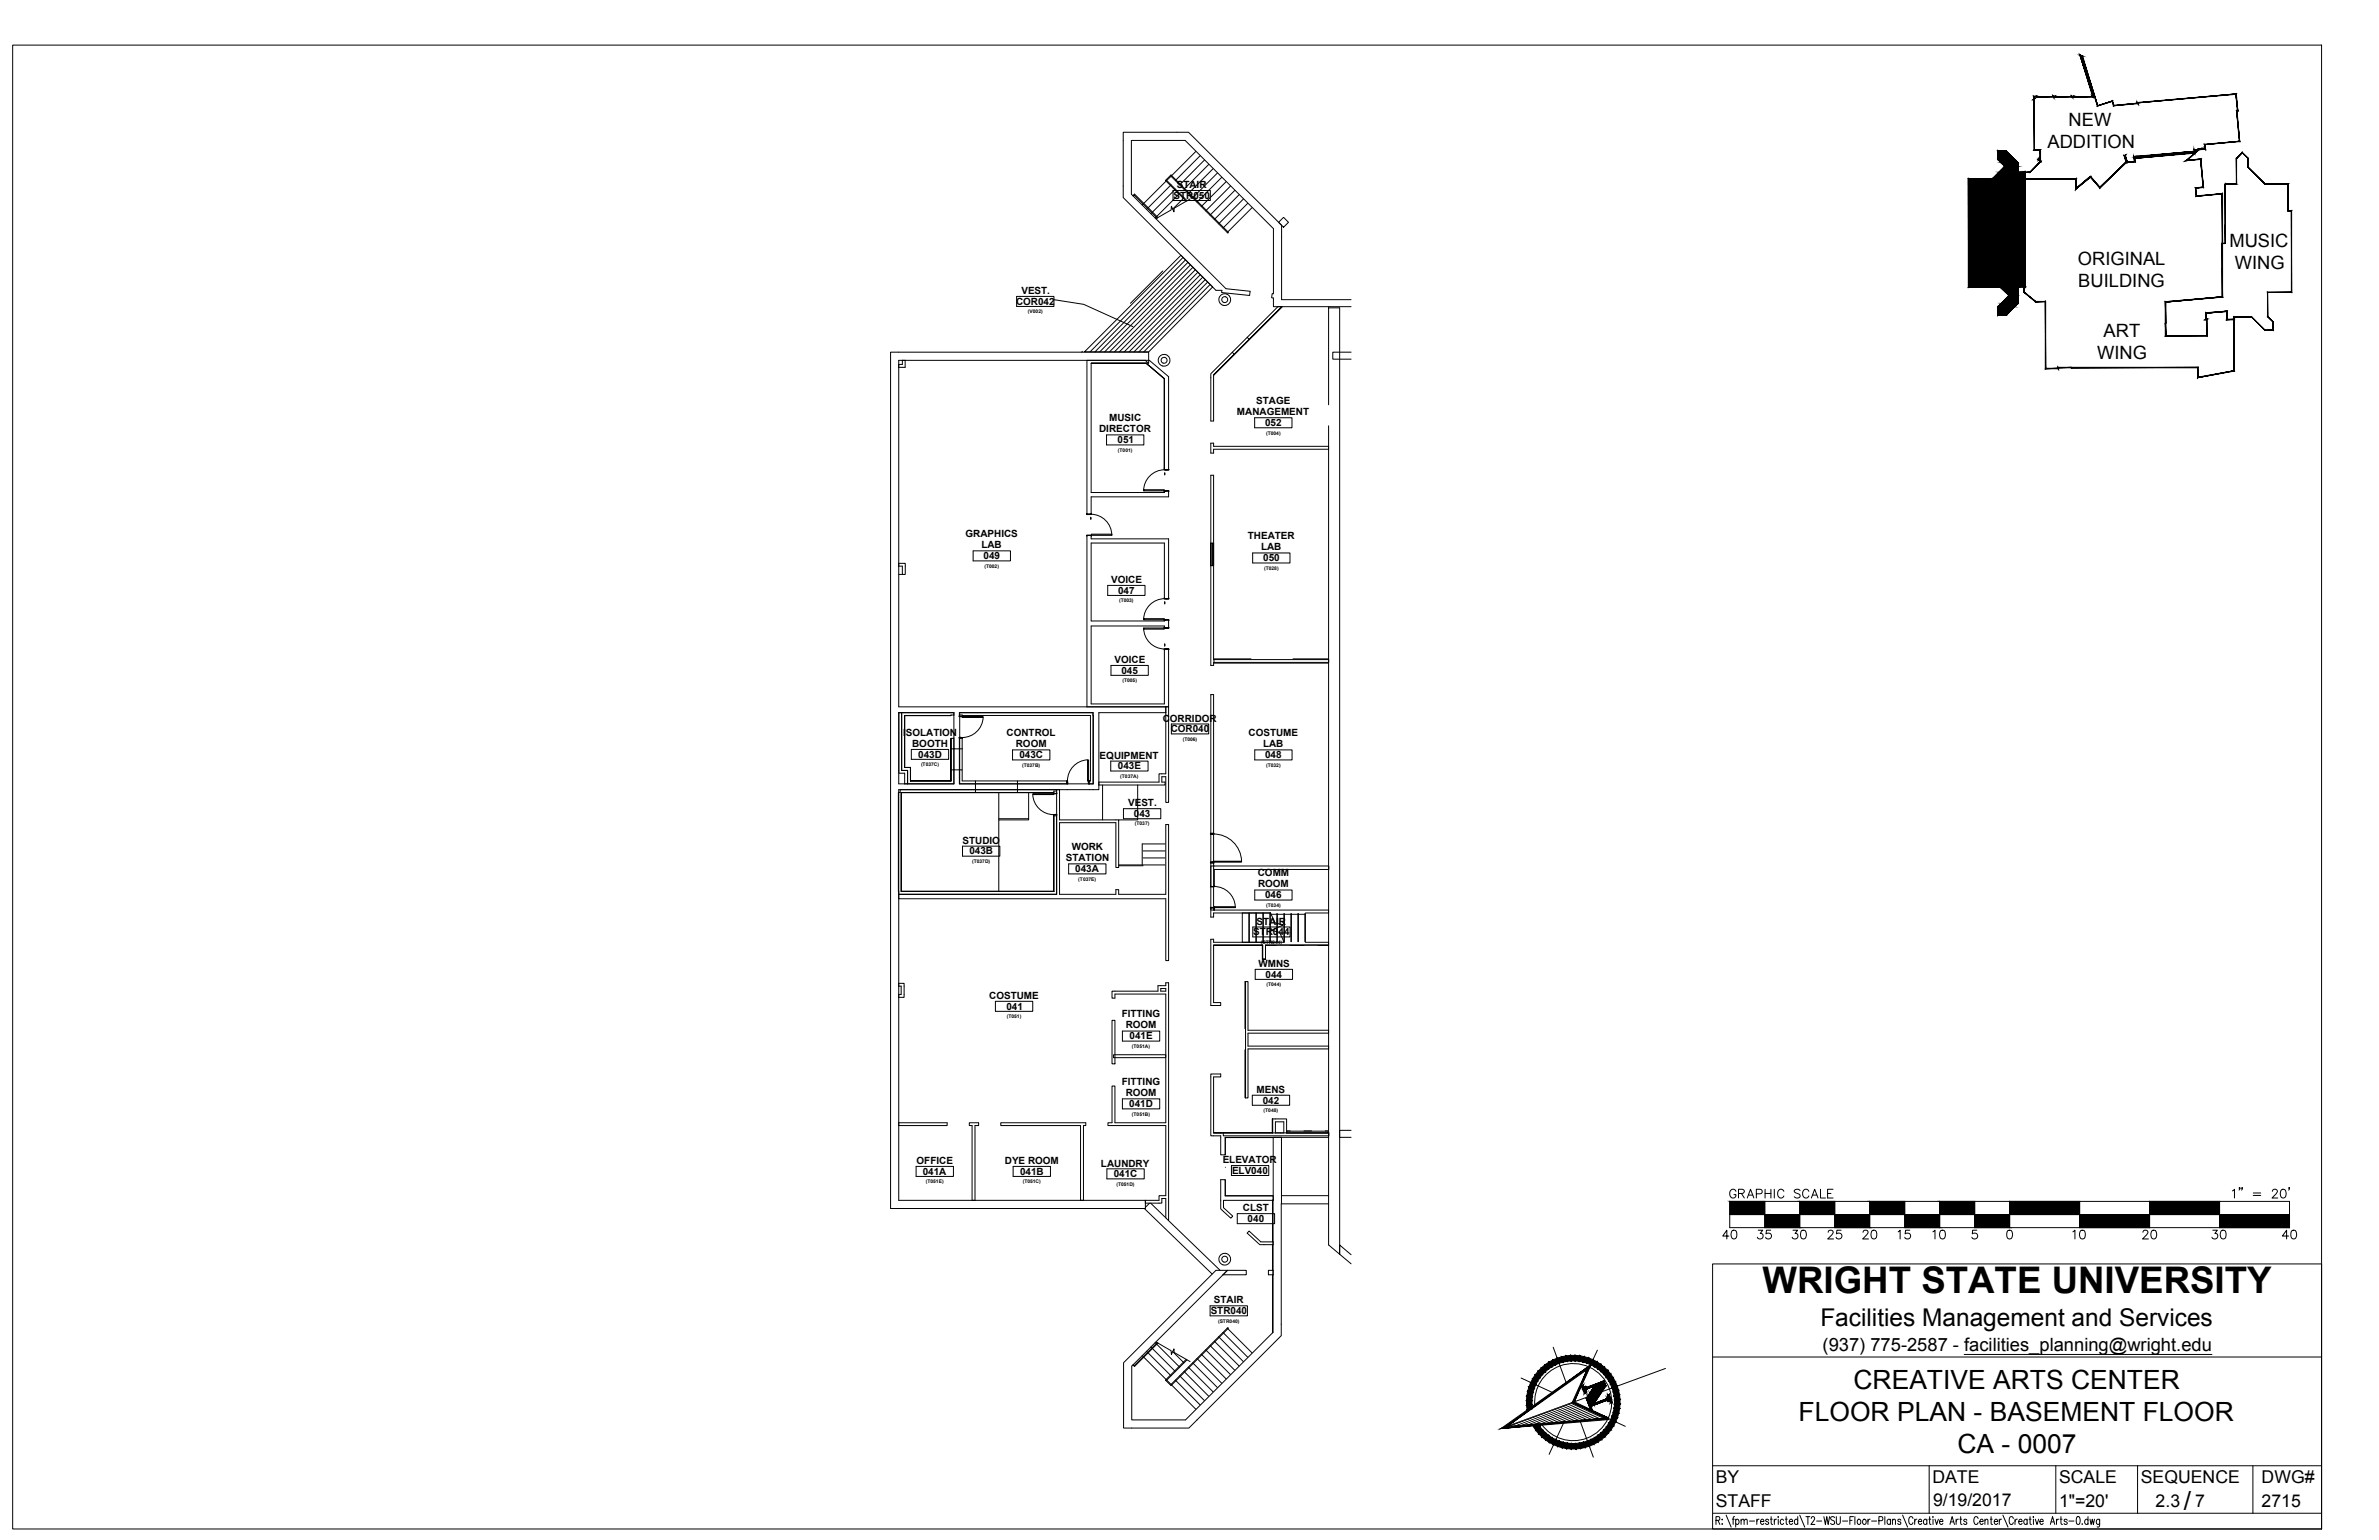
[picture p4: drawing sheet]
<svg xmlns="http://www.w3.org/2000/svg" width="432mm" height="279mm" viewBox="0 0 432 279" stroke-linecap="round" stroke-linejoin="round" font-family="sans-serif">
<defs><g id="words">
<text font-size="6.7" x="319.9" y="234.6">WRIGHT STATE UNIVERSITY</text>
<g font-size="4.9">
<text x="311.9" y="226.1">40</text>
<text x="318.2" y="226.1">35</text>
<text x="324.6" y="226.1">30</text>
<text x="330.9" y="226.1">25</text>
<text x="337.3" y="226.1">20</text>
<text x="343.6" y="226.1">15</text>
<text x="350" y="226.1">10</text>
<text x="375.4" y="226.1">10</text>
<text x="388.1" y="226.1">20</text>
<text x="400.8" y="226.1">30</text>
<text x="413.5" y="226.1">40</text>
</g>
<g font-size="4.8">
<text x="336.4" y="252">CREATIVE ARTS CENTER</text>
<text x="326.4" y="257.8">FLOOR PLAN - BASEMENT FLOOR</text>
<text x="355.3" y="263.6">CA - 0007</text>
<text x="396.4" y="274">/</text>
</g>
<text font-size="4.4" x="330.4" y="240.5">Facilities Management and Services</text>
<g font-size="3.3">
<text x="375.5" y="22.8">NEW</text>
<text x="371.6" y="26.8">ADDITION</text>
<text x="404.7" y="44.7">MUSIC</text>
<text x="377.1" y="48.1">ORIGINAL</text>
<text x="377.2" y="52.1">BUILDING</text>
<text x="405.6" y="48.7">WING</text>
<text x="380.7" y="65.2">WING</text>
<text x="381.8" y="61.2">ART</text>
<text x="330.8" y="245">(937) 775-2587 - facilities_planning@wright.edu</text>
</g>
<g font-size="3.2">
<text x="311.4" y="269.1">BY</text>
<text x="350.7" y="269.1">DATE</text>
<text x="373.7" y="269.1">SCALE</text>
<text x="388.6" y="269.1">SEQUENCE</text>
<text x="410.5" y="269.1">DWG#</text>
<text x="311.4" y="273.4">STAFF</text>
<text x="350.9" y="273.3">9/19/2017</text>
<text x="373.7" y="273.4">1&quot;=20'</text>
<text x="391.3" y="273.4">2.3</text>
<text x="398.4" y="273.4">7</text>
<text x="410.5" y="273.4">2715</text>
</g>
<g font-size="1.8">
<text x="213.6" y="34.1">STAIR</text>
<text x="213" y="36.1">STR050</text>
<text x="185.4" y="53.3">VEST.</text>
<text x="184.4" y="55.3">COR042</text>
<text x="201.3" y="76.4">MUSIC</text>
<text x="224.5" y="75.3">MANAGEMENT</text>
<text x="228" y="73.3">STAGE</text>
<text x="229.6" y="77.3">052</text>
<text x="199.5" y="78.4">DIRECTOR</text>
<text x="202.9" y="80.4">051</text>
<text x="175.3" y="97.4">GRAPHICS</text>
<text x="178.1" y="99.4">LAB</text>
<text x="178.5" y="101.4">049</text>
<text x="226.5" y="97.8">THEATER</text>
<text x="228.9" y="99.8">LAB</text>
<text x="229.3" y="101.8">050</text>
<text x="201.7" y="105.8">VOICE</text>
<text x="202.9" y="107.7">047</text>
<text x="202.3" y="120.3">VOICE</text>
<text x="203.5" y="122.2">045</text>
<text x="211" y="130.9">CORRIDOR</text>
<text x="163.9" y="133.4">ISOLATION</text>
<text x="165.6" y="135.5">BOOTH</text>
<text x="166.7" y="137.4">043D</text>
<text x="182.7" y="133.5">CONTROL</text>
<text x="184.4" y="135.5">ROOM</text>
<text x="185" y="137.6">043C</text>
<text x="199.6" y="137.6">EQUIPMENT</text>
<text x="212.5" y="132.9">COR040</text>
<text x="226.6" y="133.5">COSTUME</text>
<text x="229.2" y="135.5">LAB</text>
<text x="229.6" y="137.6">048</text>
<text x="202.9" y="139.6">043E</text>
<text x="204.8" y="146.3">VEST.</text>
<text x="205.8" y="148.2">043</text>
<text x="174.7" y="153.1">STUDIO</text>
<text x="176" y="155">043B</text>
<text x="194.5" y="154.2">WORK</text>
<text x="193.4" y="156.2">STATION</text>
<text x="195.2" y="158.2">043A</text>
<text x="228.3" y="159">COMM</text>
<text x="228.3" y="161">ROOM</text>
<text x="228" y="167.7">STAIR</text>
<text x="229.6" y="163">046</text>
<text x="227.4" y="169.7">STR044</text>
<text x="228.4" y="175.4">WMNS</text>
<text x="229.7" y="177.4">044</text>
<text x="179.5" y="181.2">COSTUME</text>
<text x="182.7" y="183.2">041</text>
<text x="203.6" y="184.5">FITTING</text>
<text x="204.3" y="186.6">ROOM</text>
<text x="205" y="188.6">041E</text>
<text x="203.6" y="196.8">FITTING</text>
<text x="204.3" y="198.9">ROOM</text>
<text x="205" y="200.9">041D</text>
<text x="228.1" y="198.3">MENS</text>
<text x="229.2" y="200.2">042</text>
<text x="166.4" y="211.2">OFFICE</text>
<text x="167.5" y="213.1">041A</text>
<text x="182.4" y="211.2">DYE ROOM</text>
<text x="185.1" y="213.1">041B</text>
<text x="199.8" y="211.6">LAUNDRY</text>
<text x="202.2" y="213.6">041C</text>
<text x="221.9" y="211">ELEVATOR</text>
<text x="223.6" y="213">ELV040</text>
<text x="225.6" y="219.7">CLST</text>
<text x="226.5" y="221.7">040</text>
<text x="219.7" y="238.4">STR040</text>
<text x="220.3" y="236.5">STAIR</text>
</g>
<g font-size=".9">
<text x="186.6" y="56.8">(V002)</text>
<text x="202.9" y="82">(T001)</text>
<text x="229.8" y="78.8">(T004)</text>
<text x="178.7" y="103">(T002)</text>
<text x="229.4" y="103.4">(T028)</text>
<text x="203.1" y="109.3">(T003)</text>
<text x="203.7" y="123.8">(T005)</text>
<text x="214.7" y="134.4">(T006)</text>
<text x="167.2" y="139">(T037C)</text>
<text x="185.5" y="139.1">(T037B)</text>
<text x="203.3" y="141.1">(T037A)</text>
<text x="229.8" y="139.1">(T032)</text>
<text x="206" y="149.8">(T037)</text>
<text x="176.4" y="156.6">(T037D)</text>
<text x="195.7" y="159.8">(T037E)</text>
<text x="229.8" y="164.5">(T034)</text>
<text x="228.8" y="171.2">(STR044)</text>
<text x="229.9" y="178.9">(T044)</text>
<text x="182.7" y="184.7">(T051)</text>
<text x="205.5" y="190.1">(T051A)</text>
<text x="205.5" y="202.4">(T051B)</text>
<text x="229.4" y="201.8">(T048)</text>
<text x="168" y="214.7">(T051E)</text>
<text x="185.6" y="214.7">(T051C)</text>
<text x="202.6" y="215.1">(T051D)</text>
<text x="221.1" y="240">(STR040)</text>
</g>
</g></defs>
<!-- layer: I-WALL -->
<g fill="none" stroke="#000" stroke-width=".18">
<path d="M222.5 52.4l4.4 .4-.1 .8-5.1-.5 .1-.4M231.1 53.3h-.2l-.1 .6 .3 .2M231.9 55.6l-5.5 5.6 .3 .4 6-6M163.8 65.4v.7h-.7M164.3 65.4v1.2h-1.2M197.3 65.4h11.3l3.5 2.9v16.9h-.8v-16.5l-3.1-2.8h-10.2v23.5h13.3v-.3h.8v1h-14.1v3.2h-.7zM208 63.9h.5v2l-.5-.5M219.8 67.8l3.9-3.9 .3 .4-3.7 3.7v8.4h-.5zM226.4 61.2l-2.7 2.7M197.3 97.1h.7v.7h14.1v10.8h-.8v-10.1h-13.3v14.2h13.3v-.2h.8v1.4h-.8v-.3h-13.3v14.1h13.3v-9.9h.8v10.4h-14.8zM219.7 98.5h.6v4.1h-.6zM220 98.5v4.1"/>
<path d="M220.1 98.5v4.1M241.1 81h-20.8v-.6h-.5v1.8h.5v-.7h20.8M163.1 102.2h1.2v2h-.5v-1.5h-.7M227.1 119.5h-6.8v.8h20.8v-.8h-6.4M241.1 119.7h-20.8v-33.5h-.5v34.5h.5v-.5h20.8M163.1 129.3v11h1.1v1.9M163.7 129.3h9.4v.4l-.5 .1h-8.4v9.4h1v2.5h7.4v-2h.5v2.5h-8.4v-2.4h-1zM172.6 134h.5v1.9h-.5zM172.6 135.9v3.8M173.1 135.9v3.8M174.1 139.7h.5v2h2.5v.5h-3zM174.1 135.9v3.8"/>
<path d="M174.6 134h-.5v1.9h.5M174.6 129.8l-.5-.1v-.4h24.3l.1 12.9h-.7v-.5h.1v-11.9h-23.2M174.6 134v5.7M211.6 128.2h.5v17.4h-.5v-4.7h-.7v1h.6v.5h-12.1M211.6 129.3v11.1h-1.2v1.5h-11M211.6 128.2h.1M163.4 143.3h13.7v.5h-13.5v17.9h27.7v-13.7h.5v14.3h-28.7v-18.5h.3zM177.1 143.3h7.6M177.1 142.2h7.6M177.1 141.7h7.6M184.7 141.7h8.9v.5h-8.9zM191.8 143.3v.2h-.5v.3h-6.6"/>
<path d="M191.8 143.3h-7.1v.5h-7.6M191.8 143.3v.5M191.8 144v3.8M191.8 147.9v14.4M192.3 143.3v5.5h10.7v8.6h-.5v-8.1h-10.2v13M219.8 157.1h21.4v.6h-20.8v3.1h-.6zM219.8 156.5h.5v.1h-.5zM219.8 151.2h.5v.1h-.5zM163.1 178.4h1v2.5h-1M163.1 178.9h.5v1.5h-.5M202.5 162.3v-.9h.5v.9M210.7 179.3h.9v.5h-.9z"/>
<path d="M211.6 162.3v-12.7h.5v24.7h-.5v-11.2M219.8 164.7h.6v.4h-.6zM219.8 160.9h.5M219.8 164.7h.5M233.1 171h-12.8v-.6h-.5v12h1.8v-.5h-1.3v-10.4h8.9v2.5h.5v-2.5h11.4M236.9 171h4.2M236.9 165.6h4.2M241.1 165.1h-20.8v-39.1h-.5v40.4h.5v-.8h10.3M201.8 185.1h.6v7.9h-.6zM202.1 191.4h9.5v.5h-9.5zM226 186.7v-8.6h.5v8.8h14.6M241.1 190.3h-14.6v8.9h-.5v-8.7"/>
<path d="M241.1 187.4h-14.6v2.4h14.6M163.1 203.7h8.8v.5h-8.8M176.4 217.8v-13.6h-.5v-.5h1.7v.5h-.6v13.6M196.1 217.8v-13.6h-14.5v-.5h15.5v.5h-.4v13.6M207.9 217.8h2.5v-.9h1.2v-12.7h-10.5v-.5h.7v-6.7h.6v6.7h9.2v-23.3h-9.2v.7h-.6v-1.3h8.4v-1h1.4v-.5h.5v43.2l-.5-.5v-3.6h-.7v.9h-3M221.6 205.6h-1.3v-10.2h1.3v-.5h-1.8v11.2h1.8M221.6 217.8v1.5l1.8 1.7 .3-.4-1.6-1.5v-1.3M222 205.5v.6h19.2l-.1-.6M231.5 205.5v-2h1.5v2M233.5 205.5v-2.5h-2.5v2.5l10.1 .1-7.5-.1M231.1 225.3h-2.3l-2.1-2-.3 .4 2.3 2.1h2.4"/>
<circle cx="222.3" cy="54.4" r="1.07"/>
<circle cx="222.3" cy="54.4" r=".54"/>
<circle cx="211.3" cy="65.4" r=".54"/>
<circle cx="211.3" cy="65.4" r="1.07"/>
<circle cx="222.3" cy="228.5" r=".54"/>
<circle cx="222.3" cy="228.5" r="1.07"/>
</g>
<!-- layer: A-WALL -->
<g fill="none" stroke="#000" stroke-width=".18">
<path d="M233 39.4l.9 .9-.9 .9-.9-.9zM221.8 52.7h-1.1l-16.8-16.9v-11.8h11.8l16.9 16.9v13.5h12.6M222.5 52.4l-17.1-17.2v-9.7h9.7l16 16v11.8M231.1 54.1v1.5h14.1M198.1 65.9h10.1h-10.1M198.1 65.9h.1M208 63.9h-46.4v155.4h46.3v-1.5h-44.8v-55.5M208 65.4h-44.9v62.8h48.5v1.1h-12.2v13.1M208.1 66l3.2 2.7v16.4M208.1 65.9l3.2 2.8v16.4M220.3 68l12.4-12.3zM241.1 73.4v-17.5h2.1v149.2"/>
<path d="M241.1 77.3v148.6l2.1 1.7M245.2 63.9h-3.3v1.3h3.3M211.3 89.2v.2v-.2M164.2 129.8v9.4M164.2 129.8h8.4h-8.4M164.2 129.8h.1M164.2 139.2h1.1M164.2 139.2h.1M165.3 139.2l-.1 2.5M165.3 139.2h.1M165.3 139.2v2.5M172.6 134v7.7h-7.3h7.3z"/>
<path d="M173.1 135.9v3.8h1.1v2.5h10.5M174.2 133.8v2.1h-1.1v-6.6h-10v12.9h10v-2.5M174.2 130v-.7h24.2v12.9h-.7M174.2 130v3.8M174.2 135.9v3.8M163.6 143.8h27.6h-27.6M163.6 143.8v17.9h27.7M165.3 141.7h.1M172.6 141.7h.1M177.1 142.2v1.1h-14v19M177.1 143.3h7.6M191.3 148v13.7z"/>
<path d="M191.3 143.8h.1M193.6 142.2h-8.9v1.1h14.7v-.9M193.8 142.2h3.7M199.4 141.9v.5M163.1 162.3v.8h48.5M163.1 162.3h28.7M191.3 161.7h.1M192.3 162.3h10.2M203 162.3h8.6M220.3 171.5h8.8v2.6l.6-.1M220.3 171.5h8.9v2.5h.5M226.1 178.1l-.1 8.6"/>
<path d="M226.1 178.2v20.9M229.7 171.5h1.9M234.1 171.5h2.6M239.2 171.5h1.9M241.1 171.5h-11.4M226 190.5l.1 8.7M207.7 219.3l12.3 11.9M208.6 218.3l-.7 .8M208.8 218.3l2.8 2.7M220.3 205.5h10.7M221.6 217.8v-3.8h.8v3h8.7v13.5M222.1 217.8h9v-11.5h1.5v36l-16.8 16.8h-11.9v-11.9l16.8-16.7h2.1"/>
<path d="M231 203l-.1 2.5h-10.6M231 205.5l-9.4 .1M231 203v2.5M231.5 205.5h1.5M232.6 216.9h8.5M232.6 218.4h8.5M233.5 205.5h7.6v.8h-18.7v3.2h-.8v-3.4M233.6 205.2h.6M233.6 205.5v-.3h7.5v.3M236.7 205.2h1.4M240.5 205.2h.6M243.2 205.1v22.5"/>
<path d="M243.2 205.1v1.2h2M243.2 205.1h2M212.1 221.5l9.4 9M222 231.3l-16.6 16.6v9.7h9.8l15.9-15.9v-10.4M222.8 230.5l-.8 .8M222.8 230.5h3.4v.8h-4.2M231.1 230.5v.8M231.1 230.5h-.9v.8h.9M243.2 227.6v-1.7l2 1.7M243.2 227.6l2 1.7"/>
</g>
<!-- layer: A-DETL-THIN -->
<g fill="none" stroke="#000" stroke-width=".18">
<path d="M205.6 35.5l.3-.3 4.2 4.2M205.7 35.6l.2-.2 4.2 4.2M211.8 32.7l-4.5 4.5M211.8 32.7l3.6 3.7M212.5 33.5l-4.4 4.5M212.5 32l10.4 10.3M212.5 32l-.7 .7M213.3 34.3l-4.4 4.5M214.1 35.1l-4.4 4.5M214.9 35.9l-2.1 2M215.3 36.5l-3.8-3.8 1-1 10.5 10.5M216 36.1l-2.9 1.7v.6l-.5-1v.7l-2.8 1.6"/>
<path d="M217 27.5l-4.5 4.5M217.8 28.3l-4.5 4.5M218.6 29.1l-4.5 4.4M219.4 29.8l-4.5 4.5M220.2 30.6l-4.5 4.5M221 31.4l-4.5 4.5M221.7 32.2l-4.5 4.5M222.5 33l-4.5 4.5M223.3 33.8l-4.5 4.5M224.1 34.6l-4.5 4.4M224.9 35.3l-4.5 4.5M225.7 36.1l-4.5 4.5"/>
<path d="M226.5 36.9l-4.5 4.5M227.2 37.7l-4.4 4.5M163.1 104.2h.7M181.3 143.8v5M181.3 148.5h5.4M203 156.9h8.5M203 157.1h4.5M206.5 142.4v6.4h-3.5M207.5 154.4h4M207.5 155.7h4M211.5 153.1h-4.2v3.8M207.3 245.9l9.7 9.8"/>
<path d="M208.1 245.2l4.4 4.4M208.9 244.4l4.4 4.4M209.7 243.6l4.4 4.4M209.8 243.5l2.8 1.6v.6l.5-1v.7l2.9 1.6M210.1 243.6l-4.2 4.2-.2-.2M210.2 243.7l-4.3 4.2-.3-.3M212.8 245.2l2.1 2.1M213.3 250.4l4.5 4.5M214.1 249.6l4.5 4.5M214.9 248.8l4.5 4.5M215.4 246.7l-3.6 3.7M215.7 248l4.5 4.5"/>
<path d="M216.5 247.2l4.5 4.5M217.2 246.5l4.5 4.4M218 245.7l4.5 4.5M218.8 244.9l4.5 4.5M219.6 244.1l4.5 4.5M220.4 243.3l4.5 4.5M221.2 242.5l4.5 4.5M222 241.7l4.5 4.5M222.8 241l4.4 4.4M222.9 240.8l-10.4 10.4M223 241l-10.5 10.4-1-1 3.8-3.8"/>
</g>
<!-- layer: A-DETL -->
<g fill="none" stroke="#000" stroke-width=".18">
<path d="M214.3 46.3l5.8 5.8-11.6 11.7h-11.7zM214.7 46.7l-16.8 17.1M215.2 47.2l-16.5 16.6M215.6 47.6l-16 16.2M216.1 48l-15.6 15.8M216.5 48.5l-15.1 15.3M217 48.9l-14.7 14.9M217.4 49.4l-14.2 14.4M217.9 49.8l-13.8 14M218.3 50.3l-13.4 13.5M218.8 50.7l-13 13.1M219.2 51.2l-12.5 12.6"/>
<path d="M219.6 51.6l-12 12.2"/>
</g>
<!-- layer: A - Room Descriptions -->
<g fill="none" stroke="#000" stroke-width=".18">
<path d="M212.9 34.6h6.8v1.8h-6.8zM184.5 53.8h6.8v1.8h-6.8zM191.3 54.4l5.4 .8 8.9 4.1M200.8 78.9h6.8v1.8h-6.8zM227.7 75.8h6.8v1.8h-6.8zM176.6 99.9h6.8v1.9h-6.8zM201.1 106.2h6.7v1.8h-6.7zM227.4 100.3h6.7v1.8h-6.7zM165.4 136h6.8v1.8h-6.8zM183.8 136.1h6.8v1.8h-6.8zM201.6 138.1h6.8v1.8h-6.8zM201.6 120.7h6.8v1.8h-6.8z"/>
<path d="M212.6 131.4h6.8v1.8h-6.8zM227.7 136.1h6.8v1.8h-6.8zM174.7 153.5h6.8v1.8h-6.8zM194 156.7h6.7v1.9h-6.7zM203.9 146.7h6.8v1.8h-6.8zM227.4 168.2h6.8v1.8h-6.8zM227.7 161.5h6.8v1.8h-6.8zM227.8 175.9h6.8v1.8h-6.8zM180.7 181.7h6.7v1.8h-6.7zM203.7 187.1h6.8v1.8h-6.8zM203.7 199.4h6.8v1.8h-6.8zM227.3 198.7h6.8v1.8h-6.8z"/>
<path d="M166.3 211.6h6.8v1.8h-6.8zM183.9 211.6h6.8v1.8h-6.8zM200.9 212.1h6.8v1.8h-6.8zM223.5 211.5h6.8v1.8h-6.8zM219.6 236.9h6.8v1.8h-6.8zM224.6 220.2h6.7v1.8h-6.7z"/>
</g>
<!-- layer: A-FLOR -->
<path d="M211 49.2l-5.8 5.8M241.1 55.6v.3M196.5 63.7l-.2 .2M186.7 143.8v5h-5.4v12.9M200.1 142.4v6.4M222.4 214v2.9l8.6 .1M222.4 211.8h.1M231 206.3l-8.6 .1v3.1M231 217.8v7.5M231 225.8v4.7M231 231.3v10.5" fill="none" stroke="#000" stroke-width=".18"/>
<!-- layer: S-STRS-MBND -->
<path d="M226.7 165.6v5.4M226.8 165.6v5.4M228 165.6v5.4M229.2 165.6v5.4M229.3 165.6v5.4M230.5 165.6v5.4M230.6 165.6v5.4M231.5 171h-6v-5.4h5.1l.8 1.8 1.5 .4-2.1 1 1.5 .4 .8 1.8M231.8 167.5v.8M231.8 169.1v1.9M233 170.9v.1" fill="none" stroke="#000" stroke-width=".18"/>
<!-- layer: S-STRS -->
<path d="M230.7 165.9h6.2M231.8 165.7v1.8M231.8 168.3v.8M233 165.7v5.2M233.1 165.7v5.2M234.3 165.7v5.2M234.4 165.7v5.2M235.6 165.7v5.2M235.7 165.7v5.2M236.8 165.7v5.2M236.9 165.7v5.2" fill="none" stroke="#000" stroke-width=".18"/>
<!-- layer: A-DOOR -->
<g fill="none" stroke="#000" stroke-width=".18">
<path d="M197.2 97.1h.9v.2l-.1-.2h-.7l-.1 .2zM197.2 93.2l.1 .1h.7l.1-.2v.2l-.9 .1zM198 93.3a3.8 3.8 0 0 1 3.8 3.8M198 96.9h3.8v.2h-3.8zM207.6 88.9h3.7v.2h-3.7zM211.3 89.1l.9-.1v.2l-.1-.1h-.8v.1zM211.3 85.1v.1h.8l.1-.1v.2h-.9zM211.4 85.2a3.8 3.8 0 0 0-3.8 3.9M207.6 113.9a3.8 3.8 0 0 0 3.8 3.8M207.6 112.2h3.7v.3h-3.7zM207.6 113.9h3.7v.2h-3.7zM211.3 112.5l.9-.1v.2l-.1-.1h-.8v.1z"/>
<path d="M211.3 108.5v.1h.8l.1-.1v.2l-.9-.1zM211.3 113.7v.2h.8l.1-.1v.2l-.9-.1zM211.3 117.7h.9v.2l-.1-.1h-.8v.1zM211.4 108.6a3.8 3.8 0 0 0-3.8 3.8M174.6 130h3.8v.2h-3.8zM178.4 130.2a3.8 3.8 0 0 1-3.8 3.6M197.4 137.9a3.8 3.8 0 0 0-3.6 3.8M197.4 137.9h.2v3.8h-.2zM187.4 144.2a3.8 3.8 0 0 0 3.9 3.6M187.5 144h3.8v.2h-3.8zM220.3 151.3a5.1 5.1 0 0 1 5.1 4.9M220.3 156.2h5.1v.2h-5.1z"/>
<path d="M220.4 160.8a3.8 3.8 0 0 1 3.8 3.7M220.4 164.5h3.8v.2h-3.8z"/>
</g>
<!-- layer: A-DOOR-FRAM -->
<path d="M174.1 133.8h.6v.2l-.1-.2h-.5v.1zM174.1 129.9v.1h.5l.1-.2v.2h-.6zM191.2 147.8h.6v.1v-.1h-.5l-.1 .2zM191.2 143.8l.1 .1h.5v-.1v.2h-.6zM193.6 141.6h.2v.7h-.2l.1-.1v-.5zM197.6 141.6h.2l-.2 .1v.5l.1 .1h-.2zM219.7 151.2l.1 .1h.5v-.1v.1l-.6 .1zM219.7 156.4h.6v.2v-.1h-.5l-.1 .1zM219.7 160.7l.1 .1h.6l.1-.1v.2h-.8zM219.7 164.6l.8 .1v.2l-.1-.2h-.6l-.1 .1z" fill="none" stroke="#000" stroke-width=".18"/>
<!-- layer: A-DOOR-GLAZ -->
<path d="M198 93.8v.4M211.4 85.8v.4M211.4 109.2v.4M211.4 116.8v.4" fill="none" stroke="#000" stroke-width=".18"/>
<g fill="#000" stroke="#000" stroke-width=".18">
<path d="M366.3 31.3h1.3zM357.3 52.1h4.3zM362.6 55.7h3l-1.4 1.5z"/>
<path d="M362.6 27.4l3 1.5-1.5-1.5zM362.6 27.4l3 1.5h-3z"/>
<path d="M362.6 28.9l3.7 .6-.7-.6zM362.6 28.9l3.7 .6h-3z"/>
<path d="M363.3 29.5l3 .7v-.7zM363.3 29.5l3 .7h-2.4z"/>
<path d="M363.9 30.2l2.4 1.1v-1.1zM363.9 30.2l2.4 1.1h-3.5z"/>
<path d="M362.8 31.3l4.8 1.1v-1.1zM361.6 32.4l1.2-1.1 4.8 1.1z"/>
<path d="M361.6 32.4l6 .1zM361.6 32.4l6 .1z"/>
<path d="M357.3 32.5l10.3 19.5v-19.5zM357.3 32.5l10.3 19.5h-10.3z"/>
<path d="M362.6 57.2h1.6zM362.6 55.7l1.6 1.5h-1.6z"/>
<path d="M357.3 52l9 .1v-.1zM357.3 52l9 .1h-9z"/>
<path d="M361.6 52.1h4.7zM361.6 52.1h4.7z"/>
<path d="M363.1 52.1l3.2 1.5v-1.5zM363.1 52.1l3.2 1.5h-1.6z"/>
<path d="M364.7 53.6l1.6 1.4v-1.4zM364.7 53.6l1.6 1.4h-3.1z"/>
<path d="M363.2 55l2.4 .7 .7-.7zM363.2 55l2.4 .7h-3z"/>
</g>
<!-- layer: North Arrow -->
<g fill="#000" stroke="#000" stroke-width=".18">
<path d="M287.3 251.4l.1 .2zM287.3 252l.5 .7h-.2zM287.7 252.7h.1zM287.7 251.8l.1 .2zM288.5 255l.4 .7h-.2zM289.4 251.2l1.5-.6-.5 2.3zM291.9 253.7l.1 .3zM291.9 253.7l.2 .3zM291.9 253.7l.3 .4zM291.9 253.1l.4 .8zM292.3 254.4v.1zM292 253.5l.5 .8z"/>
<path d="M278.3 258.8l.8-.5-.4 1.2zM279.1 258.3l-.4 1.2 .8-.6zM278.7 259.5l.8-.6-.2 1.2zM279.5 258.9l-.2 1.2 .7-.6zM279.3 260.1l.7-.6-.1 1.2zM280 259.5l-.1 1.2 .6-.7zM280.5 260v1.2l-.6-.5zM280.5 260v1.2l.6-.8zM281.1 260.4l.1 1.3-.7-.5zM281.1 260.4l.1 1.3 .5-.8zM281.7 260.9l.3 1.2-.8-.4zM281.7 260.9l.3 1.2 .4-.9zM282.4 261.2l.3 1.2-.7-.3zM282.4 261.2l.3 1.2 .4-.9zM283.1 261.5l.4 1.2-.8-.3zM283.1 261.5l.4 1.2 .3-1zM283.8 261.7l.5 1.1-.8-.1zM283.8 261.7l.5 1.1 .2-1zM284.5 261.8l.7 1.1-.9-.1zM284.5 261.8l.7 1.1v-1zM285.2 261.9l.8 1h-.8zM285.2 261.9l.8 1v-1zM286 261.9l.8 .9-.8 .1zM286 261.9l.8 .9-.1-1zM286.7 261.8l1 .8-.9 .2zM286.7 261.8l1 .8-.3-.9zM287.4 261.7l1.1 .7-.8 .2zM287.4 261.7l1.1 .7-.4-1z"/>
<path d="M287.1 251.5l.6 .8zM287.1 251.5l.6 .8z"/>
<path d="M287.1 251.5l.6 .8zM287.2 251.5l.5 .8z"/>
<path d="M287.2 251.5l.5 .8zM287.2 251.5l.5 .8z"/>
<path d="M287.1 251.5l.6 .9zM287.1 251.5l.6 .9z"/>
<path d="M287.2 251.5l.5 .7zM287.2 251.4l.5 .8z"/>
<path d="M287.2 251.6l.5 .8zM287.2 251.6l.5 .8z"/>
<path d="M287.2 251.4l.5 .8zM287.2 251.4l.5 .8z"/>
<path d="M287.2 251.4l.5 .8zM287.3 251.4l.4 .8z"/>
<path d="M287.2 251.7l.5 .8zM287.2 251.7l.5 .8z"/>
<path d="M287.3 251.4l.1 .3zM287.3 251.4l.1 .3zM287.3 251.4l.1 .2z"/>
<path d="M287.3 251.4l.1 .2zM287.3 251.4l.1 .2z"/>
<path d="M287.3 251.4v.1zM287.3 251.4v.1z"/>
<path d="M287.3 251.8l.4 .8zM287.3 251.8l.4 .8z"/>
<path d="M287.3 252l.5 .7zM287.3 252l.5 .7z"/>
<path d="M287.3 251.9l.5 .7zM287.3 251.9l.5 .7z"/>
<path d="M287.3 251.5h.1zM287.3 251.5h.1zM287.3 251.5l.1 .1zM287.3 251.5l.1 .1zM287.3 251.6h.1zM287.3 251.6h.1zM287.4 251.6h.1zM287.4 251.6h.1zM287.4 251.7h.1zM287.4 251.7h.1zM287.4 251.7h.1zM287.4 251.7h.1zM287.4 251.8l.1-.1zM287.4 251.8l.1-.1zM287.5 251.7v.2z"/>
<path d="M287.4 251.7l.3 .5zM287.4 251.7l.3 .5z"/>
<path d="M287.4 251.7l.3 .5zM287.5 251.7l.2 .5z"/>
<path d="M287.5 251.8l.2 .3zM287.5 251.7l.2 .4z"/>
<path d="M287.5 251.8l.2 .3zM287.5 251.8l.2 .3z"/>
<path d="M287.5 251.8l.2 .3zM287.5 251.8l.2 .3z"/>
<path d="M287.5 251.8l.2 .3zM287.6 251.8l.1 .3zM287.6 251.8l.1 .3zM287.6 251.8l.1 .3z"/>
<path d="M287.5 251.7v.2zM287.6 251.8l-.1 .1zM287.6 251.8v.1zM287.6 251.8v.1zM287.6 251.8v.1zM287.6 251.8v.1zM287.7 251.8l-.1 .1zM287.7 251.8v.1zM287.7 251.8v.1zM287.8 251.7v.2zM287.8 251.7v.2zM287.8 251.7v.2zM287.8 251.7l.1 .1zM287.9 251.7v.1zM287.9 251.7v.1l3.3-1.3zM287.9 251.8l3.3-1.3-.1 .1zM291.2 250.5l-.1 .1 .4 .9zM291.1 250.6l.4 .9-.1-.1zM291.4 251.4l-2.1 3.2 2.2-3.1zM291.4 251.4l-2.1 3.2-.2 .2zM289.1 254.8l2.5-1zM289.1 254.8l2.5-1 .1 .1z"/>
<path d="M287.6 251.8l.1 .3zM287.6 251.8l.1 .3z"/>
<path d="M287.6 251.8l.2 .3zM287.6 251.8l.2 .3z"/>
<path d="M287.6 251.8l.2 .3zM287.6 251.8l.2 .3z"/>
<path d="M287.6 251.8l.2 .3zM287.7 251.8l.1 .3zM287.7 251.8l.1 .2z"/>
<path d="M287.7 251.8l.1 .2zM287.7 251.8l.1 .2z"/>
<path d="M287.6 252.2h.1zM287.6 252.2h.1zM287.6 252.2h.1zM287.6 252.2l.1 .1zM287.6 252.3h.1zM287.6 252.3h.1zM287.6 252.3l.1 .1zM287.6 252.3l.1 .1zM287.6 252.4h.1zM287.6 252.4h.1zM287.6 252.4l.2 .1zM287.6 252.4l.2 .1zM287.6 252.5l.2 .1zM287.6 252.5l.2 .1zM287.7 252.6h.1zM287.7 252.6h.1z"/>
<path d="M287.7 251.8l.2 .2zM287.8 251.8l.1 .2z"/>
<path d="M287.8 251.8l.1 .2zM287.8 251.8l.1 .2z"/>
<path d="M287.8 251.8l.1 .2zM287.8 251.8l.1 .2z"/>
<path d="M287.7 252.6l-.1 .2 .2-.1zM287.6 252.7v.1zM287.1 251.4l.5 1.4zM287.1 251.4l.5 1.3zM287.1 251.4l.1 .1 .1-.2zM287.3 251.3l-.1 .2zM287.3 251.3v.2z"/>
<path d="M287.8 251.8l.1 .2zM287.9 251.8l.1 .2z"/>
<path d="M287.9 251.8l.1 .2zM287.9 251.8l.1 .2z"/>
<path d="M287.9 251.8l.1 .2zM287.9 251.8l.2 .2z"/>
<path d="M287.9 251.8l.2 .2 1.3-.8zM288.1 252l1.3-.8 .1 .2z"/>
<path d="M288.3 253.2l-.3 .5 .8 1.4zM288.3 253.2l1 1.7-.5 .2z"/>
<path d="M288 253.7l.2 .8 .5 .6zM288 253.7l.8 1.4h-.1z"/>
<path d="M288.6 252.8l-.3 .4 .9 1.5zM288.6 252.8l.9 1.5-.3 .4z"/>
<path d="M288.2 254.5l.7 1.2zM288.2 254.5l.7 1.2z"/>
<path d="M289.5 251.4l-.9 1.4 .9 1.5zM289.5 251.4l.9 1.5-.9 1.4z"/>
<path d="M289.2 254.7l.1 .2 2.3-1.1zM289.3 254.9l2.3-1.1 .2 .2z"/>
<path d="M290.9 250.6l-.5 2.3 1-1.4zM290.9 250.6h.2l.3 .9z"/>
<path d="M291.6 253.8l.2 .2zM291.6 253.8l.2 .2z"/>
<path d="M291.6 253.8l.1 .1zM291.7 253.7v.2zM291.7 253.7v.1zM291.8 253.7l-.1 .1zM291.8 253.7v.1zM291.8 253.7v.1zM291.8 253.7l.1 .1zM291.8 253.7l.1 .1zM291.8 253.7h.1zM291.9 253.6v.1zM291.9 253.6v.1zM291.9 253.6v.1zM291.9 253.6l.1 .1zM291.9 253.6l.1 .1zM291.9 253.6h.1zM291.9 253.6h.1zM291.9 253.5l.1 .1zM291.9 253.5l.1 .1zM291.9 253.5l.1 .1zM291.9 253.5l.1 .1zM291.9 253.5h.1zM291.9 253.5h.1zM291.9 253.4l.1 .1zM291.9 253.4l.1 .1zM291.9 253.4h.1zM291.9 253.4h.1zM291.9 253.3l.1 .1zM291.9 253.3l.1 .1zM291.9 253.2l.1 .1zM291.9 253.2l.1 .1zM291.8 253.1l.2 .1zM291.8 253.1l.2 .1zM291.8 253.1l.1 .1 .2-.2zM292.1 253l-.2 .2zM292.1 253l-.1 .1 .6 1.3zM292 253.1l.6 1.3zM292.4 254.3l-.1 .2 .3-.1zM292.4 254.3l-.1 .2z"/>
<path d="M291.6 253.8l.2 .2zM291.7 253.8l.1 .2z"/>
<path d="M291.7 253.8l.1 .2zM291.7 253.8l.1 .2z"/>
<path d="M291.7 253.8l.1 .2zM291.8 253.8l.1 .2z"/>
<path d="M291.8 253.8l.1 .2zM291.8 253.8l.1 .2z"/>
<path d="M291.8 253.8l.1 .2zM291.8 253.8l.1 .2z"/>
<path d="M291.8 253.8l.1 .2zM291.8 253.7l.1 .3zM291.8 253.7l.2 .3zM291.8 253.7l.2 .3z"/>
<path d="M291.9 253.7l.1 .3zM291.9 253.7l.1 .3z"/>
<path d="M291.9 253.7l.1 .3zM291.9 253.7l.1 .3zM291.9 253.7l.2 .3z"/>
<path d="M291.9 253.7l.2 .3zM291.9 253.7l.2 .3z"/>
<path d="M291.9 253.7l.2 .3zM291.9 253.7l.2 .3z"/>
<path d="M291.9 253.7l.2 .3zM291.9 253.7l.2 .3z"/>
<path d="M291.9 253.7l.2 .3zM291.9 253.7l.2 .3zM291.9 253.7l.3 .4z"/>
<path d="M291.9 253.7l.3 .4zM291.9 253.7l.3 .4zM291.9 253.7l.3 .4z"/>
<path d="M272.5 259.2l19.4-1.7v-.2zM272.5 259.2l1-.4 18.4-1.5zM272.5 259.2l1-.4 15.3-11.2zM273.5 258.8l15.3-11.2-.7 .9zM288.8 247.6l-.7 .9-2.4 5.8zM288.1 248.5l-2.4 5.8-.3 .2zM285.4 254.5l6.6 2.8-6.3-3zM285.4 254.5l6.6 2.8-.1 .2z"/>
<path d="M291.9 253.7l.5 .7zM291.9 253.7l.5 .7z"/>
<path d="M292 253.6l.4 .8zM292 253.6l.4 .8z"/>
<path d="M291.9 253.3l.5 .8zM291.9 253.3l.5 .8z"/>
<path d="M291.9 253.2l.5 .8zM291.9 253.2l.5 .8z"/>
<path d="M292 253.6l.4 .8zM292 253.6l.4 .8z"/>
<path d="M292 253.6l.5 .8zM292 253.6l.5 .8z"/>
<path d="M292 253.5l.5 .9zM292 253.5l.5 .9z"/>
<path d="M292 253.5l.5 .9zM292 253.5l.5 .9zM292 253.5l.5 .8z"/>
<path d="M292 253.4l.5 .9zM292 253.4l.5 .9z"/>
<path d="M291.9 253.4l.6 .8zM291.9 253.4l.6 .8z"/>
<path d="M292.2 254.1l.2 .3zM292.2 254.1l.2 .3z"/>
<path d="M292.3 254.3l.1 .1zM292.3 254.3l.1 .1zM292.2 254.2l.1 .1zM292.2 254.2l.1 .1zM292.2 254.2h.1zM292.2 254.2h.1zM292.2 254.1h.1zM292.2 254.1h.1zM292.2 254.1h.1zM292.2 254.1h.1zM292.1 254.1h.1zM292.1 254.1h.1zM292.1 254.1l.1-.1zM292.1 254h.1zM292.2 254h-.1zM292.2 254h-.1zM292.1 253.9v.1zM292.1 253.9v.1zM292.1 253.9v.1zM292.1 253.9l-.1 .1zM292 253.9v.1zM292 253.9v.1zM292 253.9v.1zM292 253.9l-.1 .1zM291.9 253.9v.1zM291.9 253.9v.1zM291.9 253.9l-.1 .1zM291.8 253.9v.1zM291.8 253.9v.2zM288.7 255.2l3-1.2zM288.6 255.1l3.1-1.1zM288.6 255.1l.3 .6-.2-.5zM288.6 255.1l.3 .6zM288.8 255.6l-.1 .2 .2-.1zM288.7 255.7v.1zM287.9 253.7l.8 2.1zM287.9 253.7l.8 2zM289.4 251.5l-1.5 2.2h.1zM289.4 251.5l.2-.2-1.6 2.4zM288 252l1.6-.7zM288 251.9l1.6-.6-1.6 .7zM288 251.9v.1zM287.9 251.9l.1 .1zM287.9 251.9v.2zM287.9 252v.1zM287.9 252v.1zM287.8 252l.1 .1zM287.8 252v.1zM287.8 252v.1zM287.8 252v.1zM287.8 252v.1zM287.7 252.1l.1 .1zM287.7 252.1l.1 .1zM287.7 252.1l.1 .1zM287.6 252.1l.1 .1zM287.6 252.1l.1 .1z"/>
<path d="M292.3 254.2l.1 .2zM292.3 254.2l.1 .2z"/>
<path d="M292.2 254.2l.2 .2zM292.2 254.2l.2 .2z"/>
<path d="M292.3 254.3v.1zM292.3 254.3l.1 .1z"/>
<path d="M291.9 253.1l.4 .8zM291.9 253.1h.1l.3 .7z"/>
<path d="M288.1 261.4l1.1 .7-.7 .3zM288.1 261.4l1.1 .7-.4-1zM288.8 261.1l1.2 .6-.8 .4zM288.8 261.1l1.2 .6-.6-.9zM289.4 260.8l1.3 .4-.7 .5zM289.4 260.8l1.3 .4-.6-.8zM290.1 260.4l1.2 .3-.6 .5zM290.1 260.4l1.2 .3-.7-.8zM290.6 259.9l1.3 .2-.6 .6zM291.1 259.4l-.5 .5 1.3 .2zM291.1 259.4h1.3l-.5 .7zM291.6 258.8l-.5 .6h1.3zM291.6 258.8l1.3-.1-.5 .7zM292 258.2l-.4 .6 1.3-.1zM292 258.2l1.3-.2-.4 .7zM292.3 257.5l-.3 .7 1.3-.2zM292.3 257.5l1.3-.3-.3 .8zM292.6 256.9l-.3 .6 1.3-.3zM292.6 256.9l1.2-.5-.2 .8zM292.8 256.2l-.2 .7 1.2-.5zM292.8 256.2l1.2-.6-.2 .8zM293 255.4l-.2 .8 1.2-.6zM293 255.4l1-.6v.8zM293 254.7v.7l1-.6zM293 254.7l1-.8v.9zM293 254v.7l1-.8zM293 254l1-.9v.8zM293 253.3v.7l1-.9zM293.8 252.3l.2 .8-1 .2zM292.8 252.5l.2 .8 .8-1zM293.5 251.5l.3 .8-1 .2zM292.6 251.8l.2 .7 .7-1zM293.2 250.7l.3 .8-.9 .3zM292.3 251.1l.3 .7 .6-1.1zM292.8 250l.4 .7-.9 .4zM292 250.5l.3 .6 .5-1.1zM292.3 249.3l.5 .7-.8 .5zM291.5 249.9l.5 .6 .3-1.2zM291.8 248.6l.5 .7-.8 .6zM291.1 249.3l.4 .6 .3-1.3zM291.2 248.1l.6 .5-.7 .7zM291.2 248.1l-.7 .7 .6 .5zM290.6 247.5l.6 .6-.7 .7zM290.6 247.5l-.6 .8 .5 .5zM289.9 247.1l.7 .4-.6 .8zM289.9 247.1l-.5 .8 .6 .4zM289.1 246.7l.8 .4-.5 .8zM289.1 246.7l-.4 .9 .7 .3zM288.4 246.4l.7 .3-.4 .9zM288.4 246.4l-.4 .9 .7 .3zM287.6 246.1l.8 .3-.4 .9zM287.6 246.1l-.3 1 .7 .2zM286.7 246l.9 .1-.3 1zM286.7 246l-.1 1 .7 .1zM285.9 245.9l.8 .1-.1 1zM285.9 245.9v1l.7 .1zM285.1 245.9h.8v1zM285.1 245.9v1h.8zM284.2 246l.9-.1v1zM284.2 246l.2 1 .7-.1zM283.4 246.2l.8-.2 .2 1zM283.4 246.2l.3 .9 .7-.1zM282.6 246.4l.8-.2 .3 .9zM282.6 246.4l.4 .9 .7-.2zM281.9 246.7l.7-.3 .4 .9zM281.9 246.7l.4 .9 .7-.3zM281.1 247.1l.8-.4 .4 .9zM281.1 247.1l.5 .9 .7-.4zM280.4 247.6l.7-.5 .5 .9zM280.4 247.6l.6 .8 .6-.4zM279.8 248.2l.6-.6 .6 .8zM279.8 248.2l.7 .7 .5-.5zM279.8 248.2l.7 .7-1.3-.2zM279.2 248.7l.7 .7 .6-.5zM279.2 248.7l.7 .7h-1.2zM278.7 249.4l.8 .6 .4-.6zM278.7 249.4l.8 .6-1.3 .1zM278.2 250.1l.9 .5 .4-.6zM278.2 250.1l.9 .5-1.3 .2zM277.8 250.8l.9 .5 .4-.7zM277.8 250.8l.9 .5-1.2 .3zM277.5 251.6l1 .3 .2-.6zM277.5 251.6l1 .3-1.2 .5zM277.3 252.4l.9 .3 .3-.8zM277.3 252.4l.9 .3-1.1 .6zM277.1 253.3l1 .1 .1-.7zM277.1 253.3l1 .1-1 .7zM277.1 254.1h1v-.7zM277.1 254.1h1l-1 .8zM277.1 254.9h1v-.8zM277.1 254.9h1l-.9 .8zM278.1 254.9l-.9 .8 .9-.1z"/>
</g>
<g fill="none" stroke="#000" stroke-width=".18">
<path d="M273.1 258.9l.1 .1M273.7 258.8l.3 .1M274.1 258.6l.7 .2M274.7 258.4l.8 .4M275.2 258.2l1.1 .5M275.6 258l1.4 .6M276.1 250l5.8 2.7M276.2 257.8l1.6 .8M276.6 257.7l1.9 .8M277.1 257.5l2.2 1M277.6 257.3l2.4 1.1M278.1 257.1l2.7 1.2"/>
<path d="M278.6 255a7 7 0 0 1 8.7-7.4 7 7 0 0 1 4 10.8 7 7 0 0 1-11.5 0M278.6 256.9l2.9 1.4M279.1 256.7l3.2 1.5M279.6 256.6l3.5 1.5M280.1 256.4l3.7 1.7M280.6 256.2l4 1.8M281.1 256l4.2 2M281.6 255.8l4.5 2.1M281.9 244.4l2.4 6.6M282.1 255.6l4.7 2.2 2.4 6.6M282.6 255.5l5 2.3M283.1 255.3l5.2 2.4"/>
<path d="M283.6 255.1l5.5 2.5M283.8 258.1l-2.6 5.8M284.1 254.9l5.7 2.7M284.6 254.7l6 2.8M285.1 254.6l6.3 2.8M288.1 253.5l-15.1 5.5M289.2 256.1l5.8 2.7M289.9 245l-2.6 5.7M291.6 253.8h.1M302.3 248.3l-11.6 4.2"/>
</g>
<!-- layer: BORDER -->
<path d="M2.3 8.2h419.1v269.2h-419.1zM310.8 229.3h110.6v48.1h-110.6zM310.8 246.2h110.6M310.8 265.9h110.6M311 274.5h110.4M350.2 265.9v8.6M373.1 265.9v8.6M388 265.9v8.6M408.9 265.9v8.6" fill="none" stroke="#000" stroke-width=".18"/>
<!-- layer: BORDER-NOTE -->
<g fill="none" stroke="#000" stroke-width=".18">
<path d="M356.5 245.7h45M311.5 275.8h.6v-.6h-.6v1.4M311.8 275.8l.4 .8M312.5 276.5h.1zM312.6 275.6v.2zM313.3 274.9l.9 2.2M314.4 275.6h.4M314.8 275.2h-.2v.2v1.2M315 275.8l.1-.1a.45 .45 0 0 1 .6 .3 .45 .45 0 0 1-.3 .6l-.4-.2M315 275.6v1.5M316 275.9l.3-.3 .2 .1 .1 .9M316 275.6v1"/>
<path d="M316.6 275.9l.2-.3 .3 .1v.9M317.5 276h1M318.9 275.6v1M319.3 275.6l-.3 .1-.1 .3M319.5 276h.7l-.1-.3a.45 .45 0 0 0-.6 .3 .45 .45 0 0 0 .3 .6l.4-.2M321 275.8a.3 .3 0 0 0-.3-.2 .3 .3 0 0 0-.2 .2l.5 .5-.2 .3-.3-.2M321.3 275.6h.4M321.5 275.2v1.1v.2l.2 .1M322 275.6v1M322.4 275.6l-.2 .1-.2 .3M322.8 275.2v.1zM322.8 275.6v1"/>
<path d="M323.7 275.8l-.1-.1a.45 .45 0 0 0-.5 .3 .45 .45 0 0 0 .3 .6l.3-.2M324 275.6h.4M324.2 275.2v1.1v.2l.3 .1M324.8 276h.6l-.1-.3a.45 .45 0 0 0-.6 .3 .45 .45 0 0 0 .3 .6l.4-.2M326.3 275.8l-.1-.1a.45 .45 0 0 0-.6 .3 .45 .45 0 0 0 .3 .6l.4-.2M326.3 275.2v1.4M326.7 274.9l.9 2.2M327.8 275.2h.7M328.1 275.2v1.4M328.8 275.5l.1-.3h.4l.1 .2-.2 .5-.5 .7h.7M329.7 276h.9M331 275.2l.3 1.4 .3-1.4 .2 1.4 .3-1.4"/>
<path d="M333 275.4l-.3-.2a.34 .34 0 0 0-.4 .3l.1 .2 .4 .2a.39 .39 0 0 1 .1 .6 .39 .39 0 0 1-.6-.1M333.3 275.2v1.2l.3 .2 .3-.1 .1-.3v-1M334.4 276h1M335.8 275.8h.4M336.4 275.2h-.6v1.4M336.7 275.2v1.4M337.2 275.7a.45 .45 0 0 1 .6 .3 .45 .45 0 0 1-.3 .6l-.4-.2v-.4zM338.2 275.7a.45 .45 0 0 1 .6 .3 .45 .45 0 0 1-.3 .6l-.4-.2v-.4zM339 275.6v1M339.4 275.6l-.2 .1-.2 .3M339.7 276h.9M341 275.9l.6-.1 .1-.2-.1-.4h-.6v1.4"/>
<path d="M342.1 275.2v1.4M343.1 275.8l-.1-.1a.45 .45 0 0 0-.5 .3 .45 .45 0 0 0 .3 .6l.3-.2M343.1 275.6v1M343.5 275.9l.2-.3 .3 .1v.9M343.5 275.6v1M345 275.8a.29 .29 0 0 0-.5-.1v.3l.5 .2v.2a.29 .29 0 0 1-.3 .2 .29 .29 0 0 1-.2-.2M345.3 274.9l.9 2.2M347.2 275.5a.4 .4 0 0 0-.5-.3 .4 .4 0 0 0-.3 .5v.3a.4 .4 0 0 0 .3 .6 .4 .4 0 0 0 .5-.4M347.5 275.6v1M347.9 275.6l-.2 .1-.2 .3M348.2 276h.6l-.1-.3a.45 .45 0 0 0-.6 .3 .45 .45 0 0 0 .3 .6l.4-.2M349.7 275.8l-.1-.1a.45 .45 0 0 0-.5 .3 .45 .45 0 0 0 .3 .6l.3-.2"/>
<path d="M349.7 275.6v1M350.1 275.6h.3M350.2 275.2v1.1l.1 .2 .2 .1M350.9 275.2v.1zM350.9 275.6v1M351.2 275.6l.3 1 .3-1M352 276h.7l-.2-.3a.45 .45 0 0 0-.5 .3 .45 .45 0 0 0 .3 .6l.4-.2M353.9 276.6l.4-1.4 .4 1.4M354.1 276.1h.5M355 275.6v1M355.5 275.6a.4 .4 0 0 0-.5 .4M355.7 275.6h.4"/>
<path d="M355.9 275.2v1.1v.2l.2 .1M357 275.8l-.2-.2-.4 .2 .5 .4v.3a.34 .34 0 0 1-.5-.1M359 275.5a.41 .41 0 0 0-.5-.3 .41 .41 0 0 0-.2 .5v.3a.4 .4 0 0 0 .2 .6 .4 .4 0 0 0 .5-.4M359.3 276h.7l-.2-.3a.45 .45 0 0 0-.5 .3 .45 .45 0 0 0 .3 .6l.4-.2M360.3 275.9l.2-.3 .3 .1v.9M360.3 275.6v1M361.2 275.6h.4M361.4 275.2v1.1v.2l.2 .1M362 276h.6l-.1-.3a.45 .45 0 0 0-.6 .3 .45 .45 0 0 0 .3 .6l.4-.2M362.9 275.6v1M363.3 275.6l-.3 .1-.1 .3M363.5 274.9l1 2.2"/>
<path d="M365.4 275.5a.4 .4 0 0 0-.5-.3 .4 .4 0 0 0-.2 .5v.3a.4 .4 0 0 0 .2 .6 .4 .4 0 0 0 .5-.4M365.7 275.6v1M366.2 275.6h-.2l-.3 .4M366.4 276h.6l-.1-.3a.45 .45 0 0 0-.5 .3 .45 .45 0 0 0 .3 .6l.3-.2M367.9 275.8l-.1-.1a.46 .46 0 0 0-.5 .3 .46 .46 0 0 0 .3 .6l.3-.2M367.9 275.6v1M368.3 275.6h.4M368.5 275.2v1.1v.2l.2 .1M369.1 275.2v.1zM369.1 275.6v1M369.4 275.6l.3 1 .3-1M370.2 276h.7l-.2-.3a.45 .45 0 0 0-.5 .3 .45 .45 0 0 0 .3 .6l.4-.2"/>
<path d="M372.1 276.6l.4-1.4 .4 1.4M372.3 276.1h.5M373.3 275.6v1M373.7 275.6l-.3 .1-.1 .3M373.9 275.6h.4M374.1 275.2v1.1v.2l.2 .1M375.2 275.8l-.2-.2-.4 .2 .2 .2 .4 .2v.2a.3 .3 0 0 1-.3 .2 .3 .3 0 0 1-.3-.2M375.5 276h.9M377 275.2h.2a.94 .94 0 0 1 0 1.4h-.1a1.13 1.13 0 0 1-.1-1.4zM377.9 276.5h.1M379 275.8l-.1-.1a.45 .45 0 0 0-.6 .3 .45 .45 0 0 0 .3 .6l.4-.2M379 275.2v1.4"/>
<path d="M379.3 275.6l.3 1 .2-1 .2 1 .2-1M381.1 275.6l-.1 1.3-.1 .2-.3-.1M381.1 275.8l-.1-.1a.45 .45 0 0 0-.6 .3 .45 .45 0 0 0 .3 .6l.4-.2"/>
</g>
<!-- layer: CAC - Theatre Wing -->
<g fill="#000" stroke="#000" stroke-width=".18">
<path d="M361.6 32.4l2.3-2.2zM363.9 30.2l-2.3 2.3zM362.6 28.9l1.3 1.3zM362.6 28.9l1.3 1.3zM362.6 27.4v1.5zM362.6 27.4v1.5zM362.6 27.4h1.5zM362.6 27.4h1.5zM364.1 27.4l2.2 2.1zM364.1 27.4l2.2 2.1zM366.2 29.6l.1 1.6zM366.2 29.6v1.7zM366.3 31.2h1.3zM366.2 31.3l1.4-.1zM367.6 31.2v1.2zM367.6 31.3v1.1z"/>
<path d="M367.6 32.4v19.6zM367.6 32.4v19.6z"/>
<path d="M361.6 52.1h1.5zM361.6 52.1h1.5zM357.3 52.1h4.3zM357.3 52.1h4.3zM357.3 32.4v19.7zM357.3 32.4v19.7zM357.3 32.4h4.3zM357.3 32.5l4.3-.1z"/>
<path d="M366.2 55l-2 2.2zM366.2 55l-2 2.2zM362.6 57.2h1.6zM362.6 57.1h1.5zM362.6 55.7v1.5zM362.6 55.7v1.4zM364.6 53.6l-2 2.1zM364.6 53.6l-2 2.1zM363.1 52.1l1.6 1.5zM363.1 52.1l1.6 1.5z"/>
<path d="M367.4 52h.2zM367.4 52h.2zM366.3 52h1.1zM366.2 52h1.2zM366.2 52l.1 3zM366.2 52l.1 3z"/>
</g>
<path d="M361.6 32.5h.1M367.6 32.4h.1M363.1 52.1h.1M367.6 52h.1" fill="none" stroke="#000" stroke-width=".18"/>
<!-- layer: CAC - Music Wing -->
<g fill="#000" stroke="#000" stroke-width=".18">
<path d="M403.9 33.4h2zM403.9 33.4h2zM405.9 28.7v4.7zM405.9 28.7v4.7zM407 27.7l-1.1 1zM407 27.7l-1.1 1.1z"/>
<path d="M407 27.7l1.1 1zM407 27.7l1.1 1z"/>
<path d="M408 28.8l.1 1.5zM408 28.8v1.5zM408 30.3l3.1 3.1zM408 30.3l3.1 3.1zM411.1 33.4h4.2zM411.1 33.4h4.2zM415.3 33.4v4.8zM415.3 33.4v4.9zM415.3 38.2h.6zM415.3 38.3l.6-.1zM415.9 38.2v14.9zM415.9 38.3v14.8zM411.6 53.1h4.3zM411.6 53h4.3zM411.6 53v4.4zM411.6 53v4.4zM411.6 57.4l1 1zM411.6 57.4l1 1zM412.6 58.4v1.5zM412.6 58.4v1.5zM411.1 59.9h1.5zM411.1 59.9h1.5zM408.7 57.5l2.4 2.4zM408.7 57.5l2.4 2.4zM407.4 57.5h1.3zM407.4 57.5h1.3zM405.5 57.5h1.9zM405.5 57.5h1.9zM405.5 57.5v.5zM405.5 57.5v.5zM404.1 58h1.4zM404.1 58l1.4-.1zM404.1 56.5v1.5zM404.2 56.5v1.4zM400.4 56.8l3.8-.3zM400.4 56.8l3.8-.3zM400.4 56.8v1.1zM400.4 56.8v1.2zM400.4 58l.2-.1zM400.4 58l.2-.1zM400.6 57.9v3zM400.5 58l.1 2.9zM393.1 60.9h7.5zM393.1 60.9h7.4zM393 58.6l.1 2.3zM393 58.6l.1 2.3zM393 54.8l.1 3.8zM393 54.8l.1 3.8zM393 54.8l10.3-.9zM393.1 54.8l10.3-.9zM403.3 48.7l.1 5.2zM403.3 48.7l.1 5.2zM403.3 45l.1 3.7zM403.3 45l.1 3.7z"/>
<path d="M403.3 44.2l.1 .8zM403.3 44.2l.1 .8z"/>
<path d="M403.4 44.1h.5zM403.4 44.2l.5-.1z"/>
<path d="M403.9 40.7v3.5zM403.9 40.7v3.5z"/>
<path d="M403.9 33.4v7.3zM403.9 33.4v7.3z"/>
</g>
<path d="M403.9 33.4h.1M407 27.7h.1M403.4 45h.1M403.4 44.2h.1M403.9 44.2h.1M403.9 40.7h.1" fill="none" stroke="#000" stroke-width=".18"/>
<!-- layer: CAC - Original Building -->
<g fill="#000" stroke="#000" stroke-width=".18">
<path d="M376.8 34.3l2.6-2.3zM376.9 34.1l2.5-2.1-2.6 2.3zM376.8 32.5v1.8zM376.8 32.5l.1-.1v1.7zM367.6 32.5l9.3-.1zM367.6 32.4h9.3zM367.6 32.4v19.7zM367.6 32.4v19.7zM367.4 52.1h.2zM367.4 52h.2z"/>
<path d="M387.4 28.7l.1 .7zM387.4 28.7l.1 .7zM386.1 29.5l1.4-.1zM386.1 29.4l1.3-.1-1.3 .2zM385.7 28.3l.4 1.2zM385.8 28.2l.3 1.2zM385.6 28.3l.2-.1zM385.5 28.2h.3zM385.5 28.2l.5 1.3zM385.5 28.2l.5 1.3zM381.1 34.1l4.9-4.6zM381.1 34l4.8-4.6-4.8 4.7zM379.4 32.1l1.7 2zM379.4 32.1l1.7 1.9z"/>
<path d="M398.6 35.6l4.8-.5zM398.7 35.5l4.7-.4-4.8 .5zM398.5 34.1l.1 1.5zM398.5 34.1l.2 1.4zM398.5 34.1l1.4-.2zM398.6 34.1l1.3-.2v.1zM399.4 28.9l.5 5.1zM399.4 28.9l.1-.1 .4 5.2zM396.7 29.2l2.8-.4zM396.7 29.2l2.8-.4zM396.7 29.2l2.5-2.1zM397 29.1l2.4-2.1zM399 27.1l.4-.1zM399 27h.4zM398.2 27.8l.8-.8zM398.2 27.7l.8-.7-.8 .8zM387.4 28.7l10.8-.9zM387.4 28.7l10.8-1z"/>
<path d="M367.3 52l.1 1zM367.3 52l.1 1z"/>
<path d="M367.4 52.9l2.1 1.8zM367.3 53l2.1 1.8zM369.5 54.7h1.8zM369.4 54.8l1.9-.1z"/>
<path d="M371.2 54.7l.1 12.1zM371.2 54.7v12.2zM371.3 66.8l-.1 .1 2.3-.1zM371.2 66.9h2.4zM373.5 66.7l.1 .2zM373.5 66.7l.1 .2z"/>
<path d="M403.3 35.2l.1 9zM403.3 35.2l.1 9z"/>
<path d="M373.5 66.6h2.4zM373.5 66.7l2.4-.1zM375.9 66.6h23zM375.9 66.7l23-.1zM398.9 66.6v1.8zM398.9 66.7v1.8zM398.9 68.4v.1l6.6-1.2zM398.9 68.5l6.6-1.2zM405.5 58v9.3zM405.5 58v-.1v9.4zM404.1 58l1.4-.1zM404.1 58l1.4-.1zM404.1 56.5v1.5zM404.2 56.4v1.5zM400.5 56.8l3.7-.4zM400.4 56.7l3.8-.3-3.7 .4zM400.4 56.7l.1 1.2zM400.4 56.7v1.3zM400.4 58l.2-.1zM400.4 58l.2-.1zM400.6 57.9v3.1zM400.5 58l.1 3zM393 61h7.6zM393 61l7.5-.1zM393 58.6v2.4zM393 58.6l.1 2.3zM393 54.7l.1 3.9zM393 54.7l.1 3.9zM393 54.7l.1 .1 10.2-1zM393.1 54.8l10.3-.9zM403.3 44.2l.1 9.7zM403.3 44.2l.1 9.7z"/>
</g>
<path d="M387.4 28.7h.1M403.4 35.2h.1M367.4 52h.1M367.4 53h.1M371.3 54.7h.1M403.4 44.2h.1M373.5 66.7h.1" fill="none" stroke="#000" stroke-width=".18"/>
<!-- layer: CAC - 2016 Addition -->
<g fill="#000" stroke="#000" stroke-width=".18">
<path d="M377.5 9.9l2.4 7.6zM377.5 9.9l2.4 7.6zM377.5 9.9l.5 .3zM377.6 10.1l.4 .1zM378 10.2l2.7 8.9zM377.9 10.2l2.8 9zM380.7 19.1v.1l2.7-.9zM380.7 19.2l2.7-.9zM383.4 18.3l.3 .8zM383.4 18.4l.2 .8zM383.7 19.1l-.1 .1 4.4-.5zM383.6 19.2l4.4-.5v.1zM387.9 18.6l.1 .2zM387.9 18.6l.1 .2zM387.9 18.6l18-1.6zM388 18.7l17.9-1.7zM405.8 17.1l.4 3-.3-3.1zM405.8 17.1l.4 3-.1-.1zM406.1 20l-.1 .1h.2zM405.9 20.1l.2-.1zM405.9 20.1l.6 5.6zM405.9 20.1l.6 5.6zM400.2 26.2l6.3-.5zM400.1 26.2l6.3-.6zM400.1 26.2l.2 .8zM400.1 26.2l.2 .8zM400.2 26.9l.1 .1zM400.2 26.9l.1 .1zM400.2 26.9l.1 .2zM400.2 26.9l.1 .2zM398.3 27.2l2-.1zM398.3 27.1l1.9-.1zM398.3 27.1l.1 .4zM398.3 27.1l.1 .4zM387.7 28.4l10.7-.9zM387.7 28.4l10.6-1zM387.4 28.5l.3-.1zM387.3 28.4h.4zM387.3 28.4l.1 .3zM387.3 28.4v.3zM387.3 28.7l.2 .6zM387.3 28.7l.2 .6zM386.1 29.5l1.4-.2zM386.1 29.4l1.3-.1-1.3 .2zM385.6 28.2l.5 1.3zM385.6 28.2l.5 1.2z"/>
<path d="M368.4 31.2l1.9-1.8zM370.3 29.4h.1l-2 1.9zM369.9 28.9l.5 .5zM369.9 28.9l.5 .5zM369.9 28.9l.2-.1zM370.1 28.8l-.1 .1zM370.1 28.8l.2 .1zM370.1 28.9l.3 .2zM370.3 27.2l.1 1.9zM370.3 27.2h.1v1.9zM369.2 27.2h1.2zM369.2 27.2h1.2zM369.2 18v9.2zM369.2 18l.1-.1v9.3zM369.1 18l.2-.1zM369.1 18l.2-.1zM369.1 17.5v.5zM369.1 17.5l.1 .4zM369.1 17.5h.6zM369.2 17.5h.5zM369.6 17.5h.1zM369.6 17.6l3.1-.1zM369.6 17.6h3.1zM372.7 17.5v.1zM372.7 17.5v.1zM372.7 17.5h.4zM372.7 17.5h.4zM373 17.5h.1zM373.1 17.5l-.1 .1 3-.1zM373 17.6h3.1zM376 17.5l.1 .1zM376 17.5l.1 .1zM376 17.5h.4zM376.1 17.5h.3zM376.3 17.5h.1zM376.3 17.6l3.5-.1zM376.3 17.6h3.6zM379.8 17.5l.1 .1zM379.8 17.5l.1 .1z"/>
<path d="M385.6 28.2l.4 1.3zM385.6 28.2l.4 1.3zM381.1 34.1l4.9-4.6zM381.1 34l4.8-4.6-4.8 4.7zM379.5 32.1l1.6 2zM379.5 32l1.6 2zM376.8 34.3l2.7-2.3zM376.9 34.1l2.6-2.1-2.7 2.3zM376.8 32.5v1.8zM376.9 32.4v1.7zM367.6 32.5l9.3-.1zM367.6 32.4h9.3l-9.3 .1zM367.6 31.2v1.3zM367.6 31.2v1.2zM367.6 31.2h.8zM367.6 31.3h.8z"/>
</g>
<path d="M379.8 17.5h.1" fill="none" stroke="#000" stroke-width=".18"/>
<!-- layer: Graphic Scale -->
<g fill="none" stroke="#000" stroke-width=".18">
<path d="M314 218h101.6v4.7h-101.6zM315.1 216.1a.54 .54 0 0 0-.8-.2 .84 .84 0 0 0-.3 .9 .84 .84 0 0 0 .7 .6 .53 .53 0 0 0 .4-.7h-.4M315.5 216.5l1-.1 .1-.3-.4-.3h-.7v1.6M316.1 216.5l.5 .9M317.1 217.4l.6-1.6 .6 1.6M317.4 216.8h.7M318.8 216.6l.9-.1 .1-.2v-.4l-.3-.1h-.7v1.6M320.3 218v4.7M320.4 215.8v1.6M320.4 216.5h1M321.4 215.8v1.6M322 215.8v1.6"/>
<path d="M323.8 216.1a.58 .58 0 0 0-.7-.3 .58 .58 0 0 0-.4 .6 .69 .69 0 0 0 .1 .7 .69 .69 0 0 0 .7 .2l.3-.3M326.7 218v4.7M326.7 216a.59 .59 0 0 0-.6-.3 .59 .59 0 0 0-.4 .4l.1 .3 .9 .3v.4a.68 .68 0 0 1-1 0M328.3 216.1a.54 .54 0 0 0-.8-.2 .84 .84 0 0 0-.3 .9 .84 .84 0 0 0 .7 .6l.4-.4M328.8 217.4l.6-1.6 .6 1.6M329 216.8h.7M330.4 215.8v1.6h.9M331.7 216.5h.6M332.7 215.8h-1v1.6h1M333 218v4.7M339.4 218v4.7M345.7 218v4.7"/>
<path d="M352.1 218v4.7M358.4 218v4.7M364.8 218v4.7M377.5 218v4.7M390.2 218v4.7M402.9 218v4.7M405.2 216.1l.4-.3v1.6M406.6 215.5h-.2h.2l-.2 .4M407 215.5h-.1h.1l-.1 .4M409 216.4h1.3M409 216.9h1.3M412.4 216.1l.3-.3h.4l.3 .3-.3 .5-.7 .8h1"/>
<path d="M414.1 215.9a.49 .49 0 0 1 .8 .2 .8 .8 0 0 1-.6 1.3 1.01 1.01 0 0 1-.2-1.5zM415.6 215.5h-.2h.2l-.2 .4M314 220.4h101.6M358.8 223.2h-.8v.7a.56 .56 0 0 1 .8 0 .56 .56 0 0 1-.1 .8 .56 .56 0 0 1-.8-.2M364.4 223.3a.54 .54 0 0 1 .8 .2 .75 .75 0 0 1 .1 .9 .75 .75 0 0 1-.9 .3 1.3 1.3 0 0 1 0-1.4z"/>
</g>
<g fill="#000" stroke="#000" stroke-width=".18">
<path d="M314 218l6.3 2.4v-2.4zM314 218l6.3 2.4h-6.3z"/>
<path d="M326.7 218l6.3 2.4v-2.4zM326.7 218l6.3 2.4h-6.3z"/>
<path d="M339.4 218l6.3 2.4v-2.4zM339.4 218l6.3 2.4h-6.3z"/>
<path d="M352.1 218l6.3 2.4v-2.4zM352.1 218l6.3 2.4h-6.3z"/>
<path d="M364.8 218l12.7 2.4v-2.4zM364.8 218l12.7 2.4h-12.7z"/>
<path d="M390.2 218l12.7 2.4v-2.4zM390.2 218l12.7 2.4h-12.7z"/>
<path d="M320.3 220.4l6.4 2.3v-2.3zM320.3 220.4l6.4 2.3h-6.4z"/>
<path d="M333 220.4l6.4 2.3v-2.3zM333 220.4l6.4 2.3h-6.4z"/>
<path d="M345.7 220.4l6.4 2.3v-2.3zM345.7 220.4l6.4 2.3h-6.4z"/>
<path d="M358.4 220.4l6.4 2.3v-2.3zM358.4 220.4l6.4 2.3h-6.4z"/>
<path d="M377.5 220.4l12.7 2.3v-2.3zM377.5 220.4l12.7 2.3h-12.7z"/>
<path d="M402.9 220.4l12.7 2.3v-2.3zM402.9 220.4l12.7 2.3h-12.7z"/>
</g>
<use href="#words"/>
</svg>
